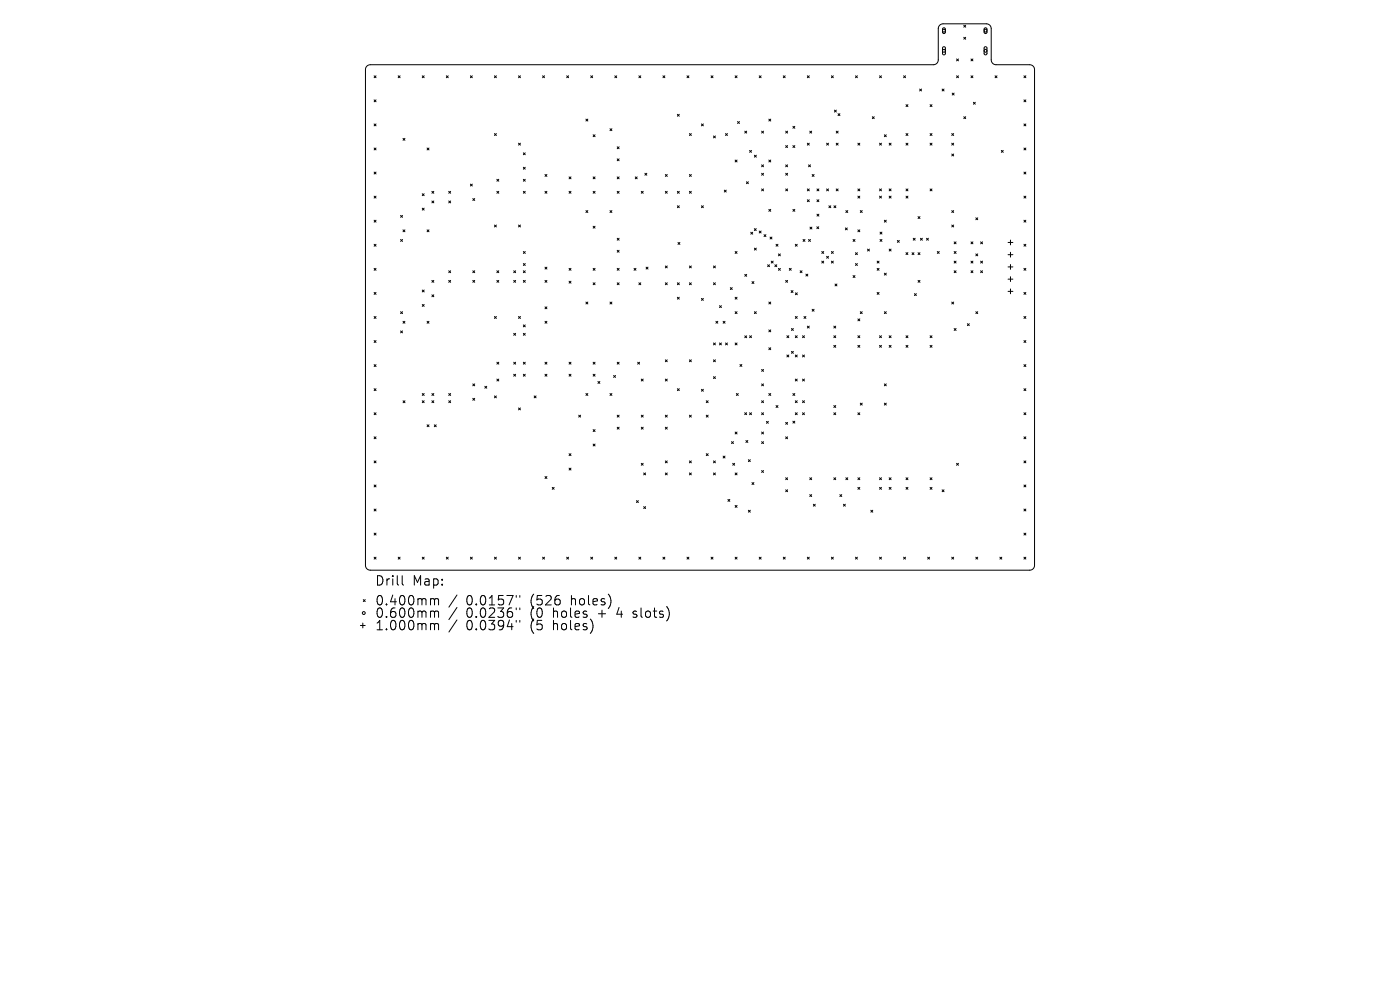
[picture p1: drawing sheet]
<svg xmlns="http://www.w3.org/2000/svg" width="297mm" height="210mm" viewBox="0 0 297 210" stroke-linecap="round" stroke-linejoin="round" font-family="sans-serif">
<defs><g id="words">
<g font-size="2.8">
<text x="79.5" y="124.5">Drill</text>
<text x="87.5" y="124.5">Map:</text>
<text x="79.5" y="128.7">0.400mm</text>
<text x="79.5" y="131.3">0.600mm</text>
<text x="98.9" y="128.7">0.0157&quot;</text>
<text x="98.9" y="131.3">0.0236&quot;</text>
<text x="112.7" y="128.7">(526</text>
<text x="112.7" y="131.3">(0</text>
<text x="117.6" y="131.3">holes</text>
<text x="121.4" y="128.7">holes)</text>
<text x="127.3" y="131.3">+</text>
<text x="131.5" y="131.3">4</text>
<text x="135.2" y="131.3">slots)</text>
<text x="79.5" y="134">1.000mm</text>
<text x="98.9" y="134">0.0394&quot;</text>
<text x="112.7" y="134">(5</text>
<text x="117.6" y="134">holes)</text>
</g>
</g></defs>
<g fill="none" stroke="#000" stroke-width=".21">
<path d="M77.8 14l.8-.3h119.4a1.02 1.02 0 0 0 1-1v-6.6a1.02 1.02 0 0 1 1.1-1h9.2a1.02 1.02 0 0 1 1 1v6.6a1.02 1.02 0 0 0 1 1h7.2a1.02 1.02 0 0 1 1 1.1v105.1a1.02 1.02 0 0 1-1 1.1h-139.9a1.02 1.02 0 0 1-1.1-1.1v-105.1zM79.4 16.1l.4 .4M79.8 16.1l-.4 .4M84.5 16.1l.4 .4M84.9 16.1l-.4 .4M89.6 16.1l.4 .4M90 16.1l-.4 .4M94.7 16.1l.4 .4M95.1 16.1l-.4 .4M99.8 16.1l.4 .4M100.2 16.1l-.4 .4M104.9 16.1l.4 .4"/>
<path d="M105.3 16.1l-.4 .4M110 16.1l.4 .4M110.4 16.1l-.4 .4M115.1 16.1l.4 .4M115.5 16.1l-.4 .4M120.2 16.1l.4 .4M120.6 16.1l-.4 .4M125.3 16.1l.4 .4M125.7 16.1l-.4 .4M130.4 16.1l.4 .4M130.8 16.1l-.4 .4M135.5 16.1l.4 .4"/>
<path d="M135.9 16.1l-.4 .4M140.6 16.1l.4 .4M141 16.1l-.4 .4M145.7 16.1l.5 .4M146.2 16.1l-.5 .4M150.8 16.1l.5 .4M151.3 16.1l-.5 .4M156 16.1l.4 .4M156.4 16.1l-.4 .4M161.1 16.1l.4 .4M161.5 16.1l-.4 .4M166.2 16.1l.4 .4"/>
<path d="M166.6 16.1l-.4 .4M171.3 16.1l.4 .4M171.7 16.1l-.4 .4M176.4 16.1l.4 .4M176.8 16.1l-.4 .4M181.5 16.1l.4 .4M181.9 16.1l-.4 .4M186.6 16.1l.4 .4M187 16.1l-.4 .4M191.7 16.1l.4 .4M192.1 16.1l-.4 .4M195.1 18.9l.4 .4"/>
<path d="M195.5 18.9l-.4 .4M199.9 18.9l.4 .4M200 6l.3-.1 .2 .2v.8l-.2 .2-.3-.2zM200 10l.4-.1 .2 .3v1.2l-.3 .2-.3-.2zM200.3 18.9l-.4 .4M202 19.8l.4 .4M202.4 19.8l-.4 .4M202.9 12.5l.4 .4M202.9 16.1l.4 .4M203.3 16.1l-.4 .4M203.3 12.5l-.4 .4M204.5 5.4l.4 .4"/>
<path d="M204.5 7.9l.4 .4M204.9 5.4l-.4 .4M204.9 7.9l-.4 .4M206 12.5l.4 .4M206 16.1l.4 .4M206.4 16.1l-.4 .4M206.4 12.5l-.4 .4M208.9 6l.3-.1 .2 .2v.8l-.2 .2-.4-.2zM208.9 10l.3-.1 .2 .3v1.2l-.3 .2-.3-.2zM211.1 16.1l.4 .4M211.5 16.1l-.4 .4M217.2 16.1l.4 .4"/>
<path d="M217.6 16.1l-.4 .4M79.4 21.2l.4 .4M79.4 26.3l.4 .4M79.4 31.4l.4 .4M79.4 36.5l.4 .4M79.8 21.2l-.4 .4M79.8 26.3l-.4 .4M79.8 31.4l-.4 .4M79.8 36.5l-.4 .4M85.5 29.4l.4 .4M85.9 29.4l-.4 .4M90.6 31.4l.4 .4"/>
<path d="M91 31.4l-.4 .4M99.8 39.1l.4 .4M100.2 39.1l-.4 .4M104.9 28.3l.4 .4M105.3 28.3l-.4 .4M105.4 38l.4 .4M105.8 38l-.4 .4M110 30.4l.4 .4M110.4 30.4l-.4 .4M111 32.4l.4 .4M111 35.5l.4 .4M111 38l.4 .4"/>
<path d="M111.4 35.5l-.4 .4M111.4 32.4l-.4 .4M111.4 38l-.4 .4M115.6 37l.4 .4M116 37l-.4 .4M120.7 37.5l.4 .4M121.1 37.5l-.4 .4M124.3 25.3l.4 .4M124.7 25.3l-.4 .4M125.8 28.6l.4 .4M125.8 37.5l.4 .4M126.2 28.6l-.4 .4"/>
<path d="M126.2 37.5l-.4 .4M129.4 27.3l.4 .4M129.8 27.3l-.4 .4M130.9 31.1l.4 .5M130.9 33.7l.4 .4M130.9 37.5l.4 .4M131.3 37.5l-.4 .4M131.3 31.1l-.4 .5M131.3 33.7l-.4 .4M134.8 37.5l.4 .4M135.2 37.5l-.4 .4M136.8 36.8l.4 .4"/>
<path d="M137.2 36.8l-.4 .4M141.1 37l.5 .4M141.6 37l-.5 .4M143.7 24.2l.4 .5M144.1 24.2l-.4 .5M146.3 28.3l.4 .4M146.3 37l.4 .4M146.7 28.3l-.4 .4M146.7 37l-.4 .4M148.8 26.3l.4 .4M149.2 26.3l-.4 .4M151.4 28.8l.4 .5"/>
<path d="M151.8 28.8l-.4 .5M153.9 28.3l.4 .4M154.3 28.3l-.4 .4M156 34l.4 .4M156.4 34l-.4 .4M156.5 25.8l.4 .4M156.9 25.8l-.4 .4M158 27.8l.4 .4M158.4 38.6l.4 .4M158.4 27.8l-.4 .4M158.8 38.6l-.4 .4M159 31.9l.4 .4"/>
<path d="M159.4 31.9l-.4 .4M160 32.9l.4 .4M160.4 32.9l-.4 .4M161.6 27.8l.4 .4M161.6 35l.4 .4M161.6 36.8l.4 .4M162 35l-.4 .4M162 27.8l-.4 .4M162 36.8l-.4 .4M163.1 25.3l.4 .4M163.1 34l.4 .4M163.5 25.3l-.4 .4"/>
<path d="M163.5 34l-.4 .4M166.7 27.8l.4 .4M166.7 30.9l.4 .4M166.7 35l.4 .4M166.7 36.8l.4 .4M167.1 30.9l-.4 .4M167.1 35l-.4 .4M167.1 27.8l-.4 .4M167.1 36.8l-.4 .4M168.2 26.8l.4 .4M168.2 30.9l.4 .4M168.6 26.8l-.4 .4"/>
<path d="M168.6 30.9l-.4 .4M171.3 30.4l.4 .4M171.5 35l.4 .4M171.7 30.4l-.4 .4M171.8 27.8l.4 .4M171.9 35l-.4 .4M172.2 27.8l-.4 .4M172.3 37l.4 .4M172.7 37l-.4 .4M175.4 30.4l.4 .4M175.8 30.4l-.4 .4M177 23.4l.4 .4"/>
<path d="M177.4 27.8l.4 .4M177.4 30.4l.4 .4M177.4 23.4l-.4 .4M177.8 24.1l.4 .4M177.8 30.4l-.4 .4M177.8 27.8l-.4 .4M178.2 24.1l-.4 .4M182 30.4l.4 .4M182.4 30.4l-.4 .4M185.1 24.8l.4 .4M185.5 24.8l-.4 .4M186.6 30.4l.4 .4"/>
<path d="M187 30.4l-.4 .4M187.6 28.6l.4 .4M188 28.6l-.4 .4M188.6 30.4l.4 .4M189 30.4l-.4 .4M192.2 28.3l.4 .4M192.2 30.4l.4 .4M192.2 22.2l.4 .4M192.6 28.3l-.4 .4M192.6 30.4l-.4 .4M192.6 22.2l-.4 .4M197.3 22.2l.4 .4"/>
<path d="M197.3 28.3l.4 .4M197.3 30.4l.4 .4M197.7 22.2l-.4 .4M197.7 28.3l-.4 .4M197.7 30.4l-.4 .4M201.9 28.3l.4 .4M201.9 30.4l.4 .4M201.9 32.7l.4 .4M202.3 28.3l-.4 .4M202.3 30.4l-.4 .4M202.3 32.7l-.4 .4M204.5 24.8l.4 .4"/>
<path d="M204.9 24.8l-.4 .4M206.5 21.7l.4 .4M206.9 21.7l-.4 .4M212.4 31.9l.4 .4M212.8 31.9l-.4 .4M217.2 21.2l.4 .4M217.2 26.3l.4 .4M217.2 31.4l.4 .4M217.2 36.5l.4 .4M217.6 36.5l-.4 .4M217.6 31.4l-.4 .4M217.6 21.2l-.4 .4"/>
<path d="M217.6 26.3l-.4 .4M79.4 41.6l.4 .4M79.4 46.7l.4 .4M79.4 51.8l.4 .4M79.4 56.9l.4 .4M79.8 41.6l-.4 .4M79.8 46.7l-.4 .4M79.8 51.8l-.4 .4M79.8 56.9l-.4 .4M85 45.7l.4 .4M85 50.8l.4 .4M85.4 45.7l-.4 .4"/>
<path d="M85.4 50.8l-.4 .4M85.5 48.8l.4 .4M85.9 48.8l-.4 .4M89.6 41.1l.4 .4M89.6 44.2l.4 .4M90 41.1l-.4 .4M90 44.2l-.4 .4M90.6 48.8l.4 .4M91 48.8l-.4 .4M91.6 40.6l.4 .4M91.6 42.6l.4 .4M91.6 59.5l.4 .4"/>
<path d="M92 59.5l-.4 .4M92 42.6l-.4 .4M92 40.6l-.4 .4M95.2 57.4l.4 .4M95.2 40.6l.4 .4M95.2 42.6l.4 .4M95.2 59.5l.4 .4M95.6 40.6l-.4 .4M95.6 42.6l-.4 .4M95.6 57.4l-.4 .4M95.6 59.5l-.4 .4M100.3 57.4l.4 .4"/>
<path d="M100.3 42.1l.4 .4M100.3 59.5l.4 .4M100.7 42.1l-.4 .4M100.7 57.4l-.4 .4M100.7 59.5l-.4 .4M104.9 47.7l.4 .4M105.3 47.7l-.4 .4M105.4 40.6l.4 .4M105.4 57.4l.4 .4M105.4 59.5l.4 .4M105.8 40.6l-.4 .4M105.8 57.4l-.4 .4"/>
<path d="M105.8 59.5l-.4 .4M109 57.4l.4 .4M109 59.5l.4 .4M109.4 57.4l-.4 .4M109.4 59.5l-.4 .4M110 47.7l.4 .4M110.4 47.7l-.4 .4M111 59.5l.4 .4M111 40.6l.4 .4M111 53.4l.4 .4M111 55.9l.4 .4M111 57.4l.4 .4"/>
<path d="M111.4 40.6l-.4 .4M111.4 55.9l-.4 .4M111.4 59.5l-.4 .4M111.4 57.4l-.4 .4M111.4 53.4l-.4 .4M115.6 40.6l.4 .4M115.6 56.7l.4 .4M115.6 59.5l.4 .4M116 59.5l-.4 .4M116 40.6l-.4 .4M116 56.7l-.4 .4M120.7 40.6l.4 .4"/>
<path d="M120.7 56.9l.4 .4M120.7 59.7l.4 .4M121.1 40.6l-.4 .4M121.1 56.9l-.4 .4M121.1 59.7l-.4 .4M124.3 44.7l.4 .4M124.7 44.7l-.4 .4M125.8 40.6l.4 .4M125.8 48l.4 .4M125.8 56.9l.4 .4M125.8 60l.4 .4M126.2 60l-.4 .4"/>
<path d="M126.2 40.6l-.4 .4M126.2 48l-.4 .4M126.2 56.9l-.4 .4M129.4 44.7l.4 .4M129.8 44.7l-.4 .4M130.9 40.6l.4 .4M130.9 50.5l.4 .5M130.9 53.1l.4 .4M130.9 56.9l.4 .4M130.9 60l.4 .4M131.3 56.9l-.4 .4M131.3 40.6l-.4 .4"/>
<path d="M131.3 50.5l-.4 .5M131.3 53.1l-.4 .4M131.3 60l-.4 .4M134.5 56.9l.4 .4M134.9 56.9l-.4 .4M135.5 60l.4 .4M135.9 60l-.4 .4M136 40.6l.5 .4M136.5 40.6l-.5 .4M137.1 56.7l.4 .4M137.5 56.7l-.4 .4M141.1 56.4l.5 .4"/>
<path d="M141.1 40.6l.5 .4M141.1 60l.5 .4M141.6 40.6l-.5 .4M141.6 56.4l-.5 .4M141.6 60l-.5 .4M143.7 40.6l.4 .4M143.7 43.7l.4 .4M143.7 60l.4 .4M143.8 51.4l.4 .4M144.1 40.6l-.4 .4M144.1 43.7l-.4 .4M144.1 60l-.4 .4"/>
<path d="M144.2 51.4l-.4 .4M146.3 40.6l.4 .4M146.3 56.4l.4 .4M146.3 60l.4 .4M146.7 56.4l-.4 .4M146.7 40.6l-.4 .4M146.7 60l-.4 .4M148.8 43.7l.4 .4M149.2 43.7l-.4 .4M151.4 56.4l.4 .4M151.4 60l.4 .4M151.8 56.4l-.4 .4"/>
<path d="M151.8 60l-.4 .4M153.7 40.3l.4 .4M154.1 40.3l-.4 .4M156 53.4l.4 .4M156.4 53.4l-.4 .4M158 58.2l.4 .4M158.4 58.2l-.4 .4M159.3 49.3l.4 .4M159.5 59.7l.4 .4M159.7 49.3l-.4 .4M159.9 59.7l-.4 .4M160 48.5l.4 .4"/>
<path d="M160 52.6l.4 .4M160.4 48.5l-.4 .4M160.4 52.6l-.4 .4M161.1 49l.4 .4M161.5 49l-.4 .4M161.6 40.1l.4 .4M162 40.1l-.4 .4M162.1 49.8l.4 .4M162.5 49.8l-.4 .4M162.8 56.2l.5 .4M163.1 44.4l.4 .4M163.3 56.2l-.5 .4"/>
<path d="M163.4 50.3l.4 .4M163.5 44.4l-.4 .4M163.6 55.4l.4 .4M163.8 50.3l-.4 .4M164 55.4l-.4 .4M164.4 56.2l.4 .4M164.6 51.8l.4 .4M164.8 56.2l-.4 .4M165 51.8l-.4 .4M165.1 56.9l.5 .4M165.1 53.9l.5 .4M165.6 56.9l-.5 .4"/>
<path d="M165.6 53.9l-.5 .4M166.7 40.1l.4 .4M166.7 59.5l.4 .4M167.1 40.1l-.4 .4M167.1 59.5l-.4 .4M167.4 56.9l.5 .4M167.9 56.9l-.5 .4M168.2 44.4l.4 .4M168.6 44.4l-.4 .4M168.7 51.8l.4 .4M169.1 51.8l-.4 .4M169.7 57.4l.4 .4"/>
<path d="M170.1 57.4l-.4 .4M170.4 50.8l.4 .4M170.8 50.8l-.4 .4M171 58.2l.4 .4M171.3 40.1l.4 .4M171.3 42.4l.4 .4M171.4 58.2l-.4 .4M171.5 50.8l.4 .4M171.7 40.1l-.4 .4M171.7 42.4l-.4 .4M171.8 48.2l.4 .4M171.9 50.8l-.4 .4"/>
<path d="M172.2 48.2l-.4 .4M173.3 48.1l.4 .4M173.3 40.1l.4 .4M173.3 42.4l.4 .4M173.3 45.4l.4 .4M173.7 48.1l-.4 .4M173.7 40.1l-.4 .4M173.7 42.4l-.4 .4M173.7 45.4l-.4 .4M174.3 53.4l.4 .4M174.3 55.4l.4 .4M174.7 53.4l-.4 .4"/>
<path d="M174.7 55.4l-.4 .4M175.4 40.1l.4 .4M175.4 54.4l.4 .4M175.8 54.4l-.4 .4M175.8 40.1l-.4 .4M175.8 43.7l.5 .4M176.3 43.7l-.5 .4M176.4 55.4l.4 .4M176.4 53.4l.4 .4M176.8 55.4l-.4 .4M176.8 53.4l-.4 .4M176.9 43.7l.4 .4"/>
<path d="M177.3 43.7l-.4 .4M177.4 40.1l.4 .4M177.8 40.1l-.4 .4M179.3 48.3l.4 .5M179.4 44.7l.5 .4M179.7 48.3l-.4 .5M179.9 44.7l-.5 .4M181 50.8l.4 .4M181 58.5l.4 .4M181.4 50.8l-.4 .4M181.4 58.5l-.4 .4M181.5 53.6l.4 .4"/>
<path d="M181.5 55.9l.4 .4M181.9 55.9l-.4 .4M181.9 53.6l-.4 .4M182 48.8l.4 .4M182 40.1l.4 .4M182 41.6l.4 .4M182.4 40.1l-.4 .4M182.4 41.6l-.4 .4M182.4 48.8l-.4 .4M182.5 44.7l.4 .4M182.9 44.7l-.4 .4M184 52.8l.4 .5"/>
<path d="M184.4 52.8l-.4 .5M186.1 56.9l.4 .4M186.1 55.4l.4 .4M186.5 55.4l-.4 .4M186.5 56.9l-.4 .4M186.6 41.6l.4 .4M186.6 40.1l.4 .4M186.7 50.8l.4 .4M186.7 49.2l.4 .5M187 41.6l-.4 .4M187 40.1l-.4 .4M187.1 49.2l-.4 .5"/>
<path d="M187.1 50.8l-.4 .4M187.6 46.7l.4 .4M187.6 57.9l.4 .5M188 46.7l-.4 .4M188 57.9l-.4 .5M188.6 41.6l.4 .4M188.6 40.1l.4 .4M188.6 52.8l.4 .5M189 52.8l-.4 .5M189 40.1l-.4 .4M189 41.6l-.4 .4M190.4 51l.4 .4"/>
<path d="M190.8 51l-.4 .4M192.2 53.6l.4 .4M192.2 40.1l.4 .4M192.2 41.6l.4 .4M192.6 53.6l-.4 .4M192.6 40.1l-.4 .4M192.6 41.6l-.4 .4M193.5 53.6l.4 .4M193.7 50.5l.4 .5M193.9 53.6l-.4 .4M194.1 50.5l-.4 .5M194.8 45.9l.4 .5"/>
<path d="M194.8 53.6l.4 .4M194.8 59.5l.4 .4M195.2 45.9l-.4 .5M195.2 53.6l-.4 .4M195.2 59.5l-.4 .4M195.3 50.5l.4 .5M195.7 50.5l-.4 .5M196.5 50.5l.5 .5M197 50.5l-.5 .5M197.3 40.1l.4 .4M197.7 40.1l-.4 .4M198.8 53.4l.5 .4"/>
<path d="M199.3 53.4l-.5 .4M201.9 44.7l.4 .4M201.9 47.7l.4 .4M202.3 44.7l-.4 .4M202.3 47.7l-.4 .4M202.4 51.3l.4 .4M202.4 53.4l.4 .4M202.4 55.4l.4 .4M202.4 57.4l.4 .4M202.8 51.3l-.4 .4M202.8 55.4l-.4 .4M202.8 57.4l-.4 .4"/>
<path d="M202.8 53.4l-.4 .4M206 57.4l.4 .4M206 55.4l.4 .4M206 51.3l.4 .4M206.4 55.4l-.4 .4M206.4 57.4l-.4 .4M206.4 51.3l-.4 .4M207 46.2l.4 .4M207 53.9l.4 .4M207.4 46.2l-.4 .4M207.4 53.9l-.4 .4M208 57.4l.4 .4"/>
<path d="M208 51.3l.4 .4M208 55.4l.4 .4M208.4 55.4l-.4 .4M208.4 57.4l-.4 .4M208.4 51.3l-.4 .4M213.9 51.4h1M213.9 54h1M213.9 56.6h1M213.9 59.2h1M214.4 50.9v1M214.4 53.5v1M214.4 56.1v1"/>
<path d="M214.4 58.7v1M217.2 41.6l.4 .4M217.2 46.7l.4 .4M217.2 51.8l.4 .4M217.2 56.9l.4 .4M217.6 46.7l-.4 .4M217.6 51.8l-.4 .4M217.6 56.9l-.4 .4M217.6 41.6l-.4 .4M79.4 62l.4 .4M79.4 67.1l.4 .4M79.4 72.2l.4 .5"/>
<path d="M79.4 77.3l.4 .5M79.8 62l-.4 .4M79.8 67.1l-.4 .4M79.8 72.2l-.4 .5M79.8 77.3l-.4 .5M85 66.1l.4 .4M85 70.2l.4 .4M85.4 66.1l-.4 .4M85.4 70.2l-.4 .4M85.5 68.2l.4 .4M85.9 68.2l-.4 .4M89.6 61.5l.4 .4"/>
<path d="M89.6 64.6l.4 .4M90 61.5l-.4 .4M90 64.6l-.4 .4M90.6 68.2l.4 .4M91 68.2l-.4 .4M91.6 62.5l.4 .5M92 62.5l-.4 .5M104.9 67.1l.4 .4M105.3 67.1l-.4 .4M105.4 76.8l.4 .4M105.8 76.8l-.4 .4M109 70.7l.4 .4"/>
<path d="M109 76.8l.4 .4M109 79.4l.4 .4M109.4 76.8l-.4 .4M109.4 70.7l-.4 .4M109.4 79.4l-.4 .4M110 67.1l.4 .4M110.4 67.1l-.4 .4M111 68.9l.4 .4M111 70.7l.4 .4M111 76.8l.4 .4M111 79.4l.4 .4M111.4 70.7l-.4 .4"/>
<path d="M111.4 68.9l-.4 .4M111.4 76.8l-.4 .4M111.4 79.4l-.4 .4M115.6 65.1l.4 .4M115.6 68.2l.4 .4M115.6 76.8l.4 .4M115.6 79.4l.4 .4M116 65.1l-.4 .4M116 68.2l-.4 .4M116 76.8l-.4 .4M116 79.4l-.4 .4M120.7 76.8l.4 .4"/>
<path d="M120.7 79.4l.4 .4M121.1 76.8l-.4 .4M121.1 79.4l-.4 .4M124.3 64.1l.4 .4M124.7 64.1l-.4 .4M125.8 76.8l.4 .4M125.8 79.4l.4 .4M126.2 76.8l-.4 .4M126.2 79.4l-.4 .4M129.4 64.1l.4 .4M129.8 64.1l-.4 .4M130.2 79.6l.4 .5"/>
<path d="M130.6 79.6l-.4 .5M130.9 76.8l.4 .4M131.3 76.8l-.4 .4M135.3 76.8l.4 .4M135.7 76.8l-.4 .4M141.1 76.3l.5 .4M141.6 76.3l-.5 .4M143.7 63.1l.4 .4M144.1 63.1l-.4 .4M146.3 76.3l.4 .4M146.7 76.3l-.4 .4M148.8 63.3l.4 .4"/>
<path d="M149.2 63.3l-.4 .4M151.4 72.8l.4 .4M151.4 76.3l.4 .4M151.4 79.9l.4 .4M151.8 72.8l-.4 .4M151.8 76.3l-.4 .4M151.8 79.9l-.4 .4M151.9 68.2l.4 .4M152.3 68.2l-.4 .4M152.6 64.8l.4 .4M152.6 72.8l.4 .4M153 64.8l-.4 .4"/>
<path d="M153 72.8l-.4 .4M153.4 68.2l.4 .4M153.8 68.2l-.4 .4M153.9 72.8l.4 .4M154.3 72.8l-.4 .4M154.9 61l.4 .4M155.3 61l-.4 .4M156 66.1l.4 .4M156 63.1l.4 .4M156 72.8l.4 .4M156.4 63.1l-.4 .4M156.4 66.1l-.4 .4"/>
<path d="M156.4 72.8l-.4 .4M157 77.3l.4 .4M157.4 77.3l-.4 .4M158 71.2l.4 .4M158.4 71.2l-.4 .4M159 71.2l.4 .4M159.4 71.2l-.4 .4M160 66.1l.4 .4M160.4 66.1l-.4 .4M161.6 78.4l.4 .4M162 78.4l-.4 .4M163.1 64.1l.4 .4"/>
<path d="M163.1 70l.4 .4M163.1 73.8l.4 .4M163.5 73.8l-.4 .4M163.5 64.1l-.4 .4M163.5 70l-.4 .4M166.9 71.2l.4 .4M166.9 75.3l.4 .4M167.3 71.2l-.4 .4M167.3 75.3l-.4 .4M167.8 61.6l.4 .5M167.9 69.7l.4 .4M167.9 74.5l.4 .4"/>
<path d="M168.2 61.6l-.4 .5M168.3 69.7l-.4 .4M168.3 74.5l-.4 .4M168.7 67.1l.4 .4M168.7 71.2l.4 .4M168.7 75.3l.4 .4M168.7 62.1l.4 .4M169.1 75.3l-.4 .4M169.1 71.2l-.4 .4M169.1 67.1l-.4 .4M169.1 62.1l-.4 .4M170.3 71.2l.4 .4"/>
<path d="M170.3 75.3l.4 .4M170.6 67.1l.4 .4M170.7 71.2l-.4 .4M170.7 75.3l-.4 .4M171 67.1l-.4 .4M171.3 69.2l.4 .4M171.7 69.2l-.4 .4M172.3 65.6l.4 .4M172.7 65.6l-.4 .4M176.9 69.2l.4 .4M176.9 71.2l.4 .4M176.9 73.3l.4 .4"/>
<path d="M177.1 60.2l.5 .5M177.3 69.2l-.4 .4M177.3 73.3l-.4 .4M177.3 71.2l-.4 .4M177.6 60.2l-.5 .5M182 67.6l.4 .5M182 71.2l.4 .4M182 73.3l.4 .4M182.4 71.2l-.4 .4M182.4 73.3l-.4 .4M182.4 67.6l-.4 .5M182.5 66.1l.4 .4"/>
<path d="M182.9 66.1l-.4 .4M186.1 62l.4 .4M186.5 62l-.4 .4M186.6 71.2l.4 .4M186.6 73.3l.4 .4M187 71.2l-.4 .4M187 73.3l-.4 .4M187.6 66.1l.4 .4M188 66.1l-.4 .4M188.6 73.3l.4 .4M188.6 71.2l.4 .4M189 71.2l-.4 .4"/>
<path d="M189 73.3l-.4 .4M192.2 71.2l.4 .4M192.2 73.3l.4 .4M192.6 71.2l-.4 .4M192.6 73.3l-.4 .4M194 62.3l.4 .4M194.4 62.3l-.4 .4M197.3 73.3l.4 .4M197.3 71.2l.4 .4M197.7 73.3l-.4 .4M197.7 71.2l-.4 .4M201.9 64.1l.4 .4"/>
<path d="M202.3 64.1l-.4 .4M202.4 69.7l.4 .4M202.8 69.7l-.4 .4M205.2 68.7l.4 .4M205.6 68.7l-.4 .4M207 66.1l.4 .4M207.4 66.1l-.4 .4M213.9 61.8h1M214.4 61.3v1M217.2 72.2l.4 .5M217.2 62l.4 .4M217.2 67.1l.4 .4"/>
<path d="M217.2 77.3l.4 .5M217.6 62l-.4 .4M217.6 67.1l-.4 .4M217.6 72.2l-.4 .5M217.6 77.3l-.4 .5M79.4 82.5l.4 .4M79.4 87.6l.4 .4M79.4 92.7l.4 .4M79.4 97.8l.4 .4M79.8 82.5l-.4 .4M79.8 87.6l-.4 .4M79.8 92.7l-.4 .4"/>
<path d="M79.8 97.8l-.4 .4M85.5 85l.4 .4M85.9 85l-.4 .4M89.6 83.5l.4 .4M89.6 85l.4 .4M90 83.5l-.4 .4M90 85l-.4 .4M90.6 90.1l.4 .4M91 90.1l-.4 .4M91.6 83.5l.4 .4M91.6 85l.4 .4M92 83.5l-.4 .4"/>
<path d="M92 85l-.4 .4M92.1 90.1l.4 .4M92.5 90.1l-.4 .4M95.2 83.5l.4 .4M95.2 85l.4 .4M95.6 83.5l-.4 .4M95.6 85l-.4 .4M100.3 81.4l.4 .4M100.3 84.5l.4 .4M100.7 81.4l-.4 .4M100.7 84.5l-.4 .4M102.9 81.9l.4 .5"/>
<path d="M103.3 81.9l-.4 .5M104.9 84l.4 .4M105.3 84l-.4 .4M105.4 80.4l.4 .4M105.8 80.4l-.4 .4M110 86.5l.4 .4M110.4 86.5l-.4 .4M113.3 84l.4 .4M113.7 84l-.4 .4M120.7 96.2l.4 .4M120.7 99.3l.4 .4M121.1 96.2l-.4 .4"/>
<path d="M121.1 99.3l-.4 .4M122.8 88.1l.4 .4M123.2 88.1l-.4 .4M124.3 83.5l.4 .4M124.7 83.5l-.4 .4M125.8 94.2l.4 .4M125.8 91.1l.4 .4M126.2 91.1l-.4 .4M126.2 94.2l-.4 .4M126.9 80.9l.4 .4M127.3 80.9l-.4 .4M129.4 83.5l.4 .4"/>
<path d="M129.8 83.5l-.4 .4M130.9 88.1l.4 .4M130.9 90.6l.4 .4M131.3 88.1l-.4 .4M131.3 90.6l-.4 .4M136 80.4l.5 .4M136 88.1l.5 .4M136 90.6l.5 .4M136 98.3l.5 .4M136.5 80.4l-.5 .4M136.5 88.1l-.5 .4M136.5 90.6l-.5 .4"/>
<path d="M136.5 98.3l-.5 .4M141.1 80.4l.5 .4M141.1 88.1l.5 .4M141.1 90.6l.5 .4M141.1 97.8l.5 .4M141.6 80.4l-.5 .4M141.6 88.1l-.5 .4M141.6 90.6l-.5 .4M141.6 97.8l-.5 .4M143.7 82.5l.4 .4M144.1 82.5l-.4 .4M146.3 88.1l.4 .4"/>
<path d="M146.3 97.8l.4 .4M146.7 88.1l-.4 .4M146.7 97.8l-.4 .4M148.8 82.6l.4 .4M149.2 82.6l-.4 .4M149.8 85l.4 .4M149.8 88.1l.4 .4M149.8 96.2l.4 .4M150.2 85l-.4 .4M150.2 88.1l-.4 .4M150.2 96.2l-.4 .4M151.4 97.8l.4 .4"/>
<path d="M151.8 97.8l-.4 .4M153.4 96.8l.4 .4M153.8 96.8l-.4 .4M155.2 93.7l.4 .4M155.4 98.3l.5 .4M155.6 93.7l-.4 .4M155.9 98.3l-.5 .4M156 91.6l.4 .5M156.2 83.5l.4 .4M156.4 91.6l-.4 .5M156.6 83.5l-.4 .4M158 87.5l.4 .5"/>
<path d="M158.2 93.4l.4 .5M158.4 87.5l-.4 .5M158.6 93.4l-.4 .5M158.8 97.5l.4 .4M159 87.6l.4 .4M159.2 97.5l-.4 .4M159.4 87.6l-.4 .4M161.6 91.6l.4 .5M161.6 81.4l.4 .4M161.6 85l.4 .4M161.6 87.6l.4 .4M161.6 93.7l.4 .4"/>
<path d="M161.6 99.8l.4 .4M162 85l-.4 .4M162 87.6l-.4 .4M162 81.4l-.4 .4M162 91.6l-.4 .5M162 93.7l-.4 .4M162 99.8l-.4 .4M162.6 89.4l.4 .4M163 89.4l-.4 .4M163.1 83.5l.4 .4M163.5 83.5l-.4 .4M164.6 86l.4 .4"/>
<path d="M165 86l-.4 .4M166.7 92.7l.4 .4M166.7 89.6l.4 .4M167.1 89.6l-.4 .4M167.1 92.7l-.4 .4M168.2 83.5l.4 .4M168.2 89.3l.4 .5M168.6 83.5l-.4 .4M168.6 89.3l-.4 .5M168.7 80.4l.4 .4M168.7 85l.4 .4M168.7 87.6l.4 .4"/>
<path d="M169.1 80.4l-.4 .4M169.1 87.6l-.4 .4M169.1 85l-.4 .4M170.3 85l.4 .4M170.3 80.4l.4 .4M170.3 87.6l.4 .4M170.7 85l-.4 .4M170.7 80.4l-.4 .4M170.7 87.6l-.4 .4M176.9 86l.4 .4M176.9 87.6l.4 .4M177.3 86l-.4 .4"/>
<path d="M177.3 87.6l-.4 .4M182 87.6l.4 .4M182.4 87.6l-.4 .4M182.5 85.5l.4 .4M182.9 85.5l-.4 .4M187.6 81.4l.4 .4M187.6 85.5l.4 .4M188 81.4l-.4 .4M188 85.5l-.4 .4M202.9 98.3l.4 .4M203.3 98.3l-.4 .4M217.2 82.5l.4 .4"/>
<path d="M217.2 87.6l.4 .4M217.2 92.7l.4 .4M217.2 97.8l.4 .4M217.6 82.5l-.4 .4M217.6 87.6l-.4 .4M217.6 92.7l-.4 .4M217.6 97.8l-.4 .4M79.4 102.9l.4 .4M79.4 108l.4 .4M79.4 113.1l.4 .4M79.4 118.2l.4 .4M79.8 102.9l-.4 .4"/>
<path d="M79.8 108l-.4 .4M79.8 113.1l-.4 .4M79.8 118.2l-.4 .4M84.5 118.2l.4 .4M84.9 118.2l-.4 .4M89.6 118.2l.4 .4M90 118.2l-.4 .4M94.7 118.2l.4 .4M95.1 118.2l-.4 .4M99.8 118.2l.4 .4M100.2 118.2l-.4 .4M104.9 118.2l.4 .4"/>
<path d="M105.3 118.2l-.4 .4M110 118.2l.4 .4M110.4 118.2l-.4 .4M115.1 118.2l.4 .4M115.5 118.2l-.4 .4M115.6 101.1l.4 .4M116 101.1l-.4 .4M117.2 103.4l.4 .4M117.6 103.4l-.4 .4M120.2 118.2l.4 .4M120.6 118.2l-.4 .4M125.3 118.2l.4 .4"/>
<path d="M125.7 118.2l-.4 .4M130.4 118.2l.4 .4M130.8 118.2l-.4 .4M135 106.2l.4 .4M135.4 106.2l-.4 .4M135.5 118.2l.4 .4M135.9 118.2l-.4 .4M136.6 100.3l.4 .4M136.6 107.5l.4 .4M137 100.3l-.4 .4M137 107.5l-.4 .4M140.6 118.2l.4 .4"/>
<path d="M141 118.2l-.4 .4M141.1 100.3l.5 .4M141.6 100.3l-.5 .4M145.7 118.2l.5 .4M146.2 118.2l-.5 .4M146.3 100.3l.4 .4M146.7 100.3l-.4 .4M150.8 118.2l.5 .4M151.3 118.2l-.5 .4M151.4 100.3l.4 .4M151.8 100.3l-.4 .4M154.4 105.9l.4 .5"/>
<path d="M154.8 105.9l-.4 .5M156 100.3l.4 .4M156 107.2l.4 .4M156 118.2l.4 .4M156.4 100.3l-.4 .4M156.4 107.2l-.4 .4M156.4 118.2l-.4 .4M158.8 108.2l.4 .4M159.2 108.2l-.4 .4M159.5 102.4l.4 .4M159.9 102.4l-.4 .4M161.1 118.2l.4 .4"/>
<path d="M161.5 118.2l-.4 .4M166.2 118.2l.4 .4M166.6 118.2l-.4 .4M166.7 101.3l.4 .5M166.7 103.9l.4 .4M167.1 101.3l-.4 .5M167.1 103.9l-.4 .4M171.3 118.2l.4 .4M171.7 118.2l-.4 .4M171.8 101.3l.4 .5M171.8 104.9l.4 .4M172.2 101.3l-.4 .5"/>
<path d="M172.2 104.9l-.4 .4M172.5 107l.5 .4M173 107l-.5 .4M176.4 118.2l.4 .4M176.8 118.2l-.4 .4M176.9 101.3l.4 .5M177.3 101.3l-.4 .5M178.2 104.9l.4 .4M178.6 104.9l-.4 .4M178.9 107l.4 .4M179.3 107l-.4 .4M179.4 101.3l.5 .5"/>
<path d="M179.9 101.3l-.5 .5M181.5 118.2l.4 .4M181.9 118.2l-.4 .4M182 103.4l.4 .4M182 101.3l.4 .5M182.4 101.3l-.4 .5M182.4 103.4l-.4 .4M184.7 108.2l.5 .4M185.2 108.2l-.5 .4M186.6 101.3l.4 .5M186.6 103.4l.4 .4M186.6 118.2l.4 .4"/>
<path d="M187 101.3l-.4 .5M187 103.4l-.4 .4M187 118.2l-.4 .4M188.6 103.4l.4 .4M188.6 101.3l.4 .5M189 101.3l-.4 .5M189 103.4l-.4 .4M191.7 118.2l.4 .4M192.1 118.2l-.4 .4M192.2 101.3l.4 .5M192.2 103.4l.4 .4M192.6 101.3l-.4 .5"/>
<path d="M192.6 103.4l-.4 .4M196.8 118.2l.4 .4M197.2 118.2l-.4 .4M197.3 101.3l.4 .5M197.3 103.4l.4 .4M197.7 101.3l-.4 .5M197.7 103.4l-.4 .4M199.9 103.9l.4 .4M200.3 103.9l-.4 .4M201.9 118.2l.4 .4M202.3 118.2l-.4 .4M207 118.2l.4 .4"/>
<path d="M207.4 118.2l-.4 .4M212.1 118.2l.4 .4M212.5 118.2l-.4 .4M217.2 102.9l.4 .4M217.2 108l.4 .4M217.2 113.1l.4 .4M217.2 118.2l.4 .4M217.6 108l-.4 .4M217.6 113.1l-.4 .4M217.6 102.9l-.4 .4M217.6 118.2l-.4 .4M76.5 132.7h1"/>
<path d="M77 132.2v1M77.1 127.2l.4 .4M77.5 127.2l-.4 .4M85.3 122.1v1.7l.3 .3M91.6 127l.5 .1 .1 .2M91.6 129.6h.3l.3 .3M91.6 132.3h.3l.3 .3M92.2 127.3l.3-.3 .4 .1 .1 1.2M92.2 127.3v1M92.2 129.9v1.1M92.2 132.6v1M92.2 129.9l.3-.3 .4 .1 .1 1.3"/>
<path d="M92.2 132.6l.3-.3 .4 .1 .1 1.2M96.9 126.2l-1.7 2.6M96.9 128.9l-1.7 2.5M96.9 131.5l-1.7 2.6M109.5 126.3v.4M109.5 129v.3M109.5 131.6v.4M110.3 126.3v.4M110.3 129v.3M110.3 131.6v.4M134.3 130.9l.2 .1M134.4 129.7v.5"/>
<circle cx="200.3" cy="6.5" r=".31"/>
<circle cx="200.3" cy="10.8" r=".31"/>
<circle cx="209.1" cy="6.5" r=".31"/>
<circle cx="209.1" cy="10.8" r=".31"/>
<circle cx="77.2" cy="130" r=".31"/>
</g>
<use href="#words"/>
</svg>
